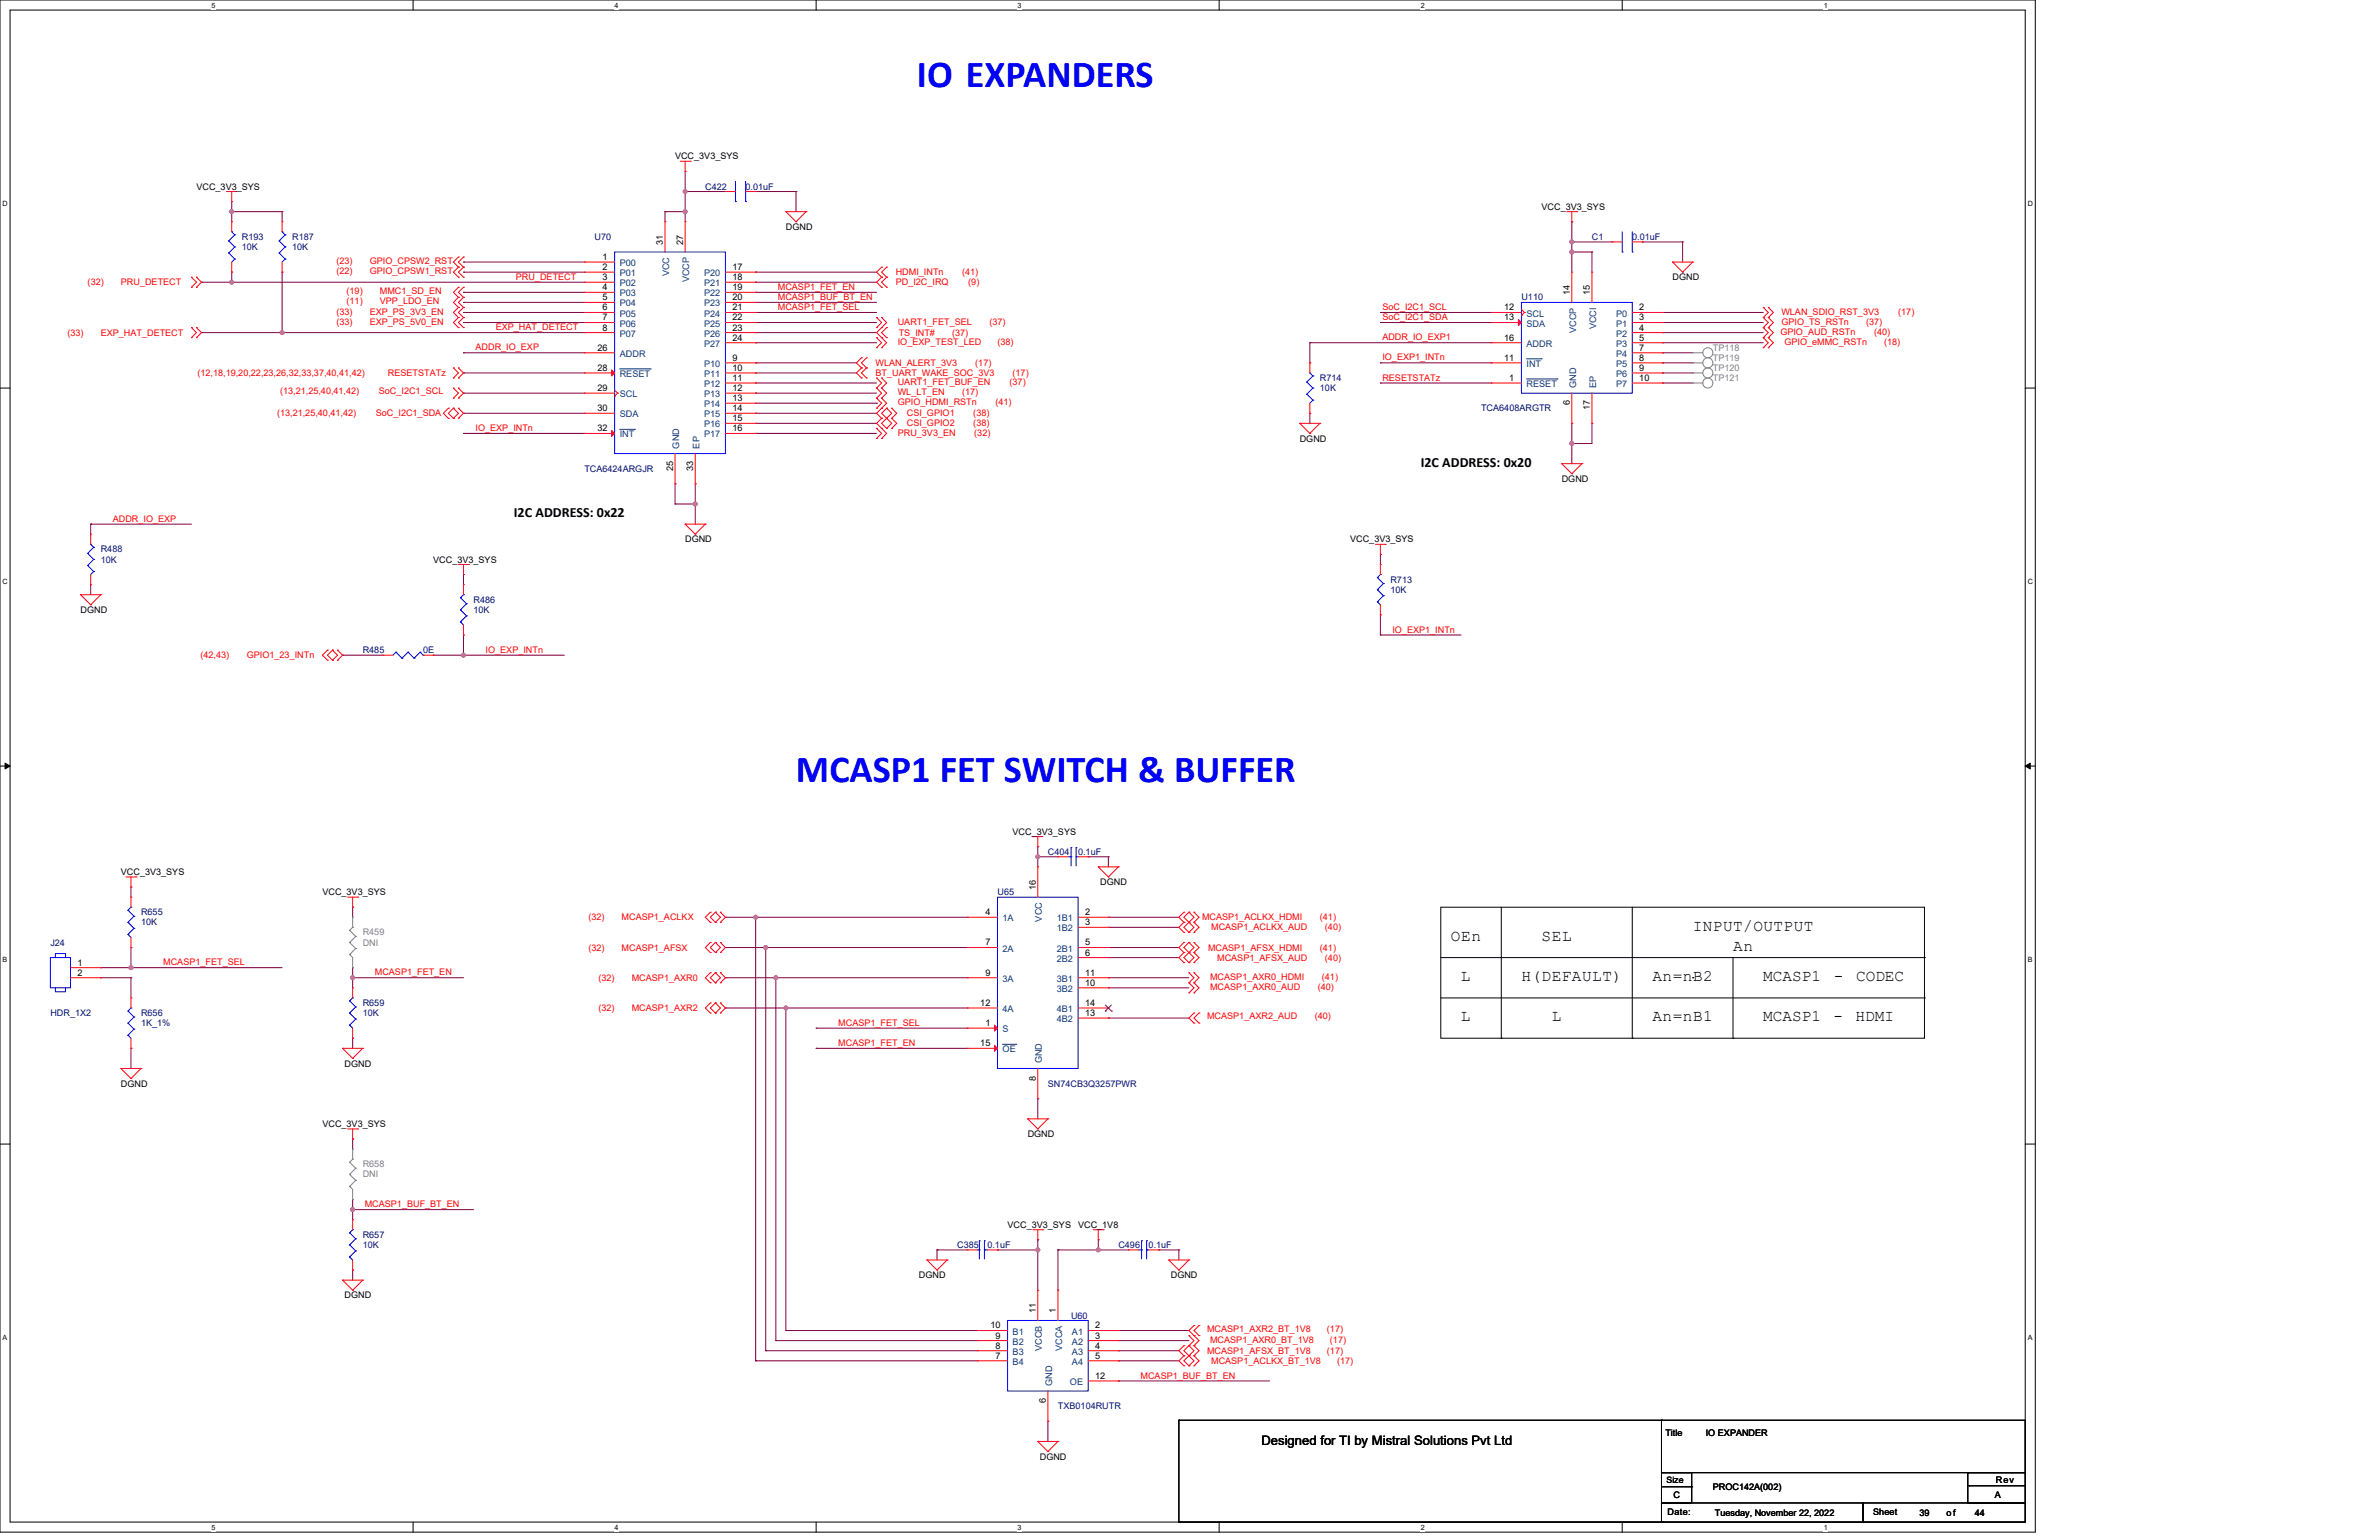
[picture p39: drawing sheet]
<svg xmlns="http://www.w3.org/2000/svg" width="432mm" height="279mm" viewBox="0 0 432 279" stroke-linecap="round" stroke-linejoin="round" font-family="sans-serif">
<defs><g id="words">
<g font-size="6.9" fill="#00f">
<text x="166.4" y="15.8">IO EXPANDERS</text>
<text x="144.5" y="141.9">MCASP1 FET SWITCH &amp; BUFFER</text>
</g>
<g font-size="2.9">
<text x="263.3" y="170.7">OEn</text>
<text x="279.8" y="170.7">SEL</text>
<text x="307.2" y="168.9">INPUT/OUTPUT</text>
<text x="314.6" y="172.5">An</text>
<text x="265.2" y="178">L</text>
<text x="276.1" y="178">H(DEFAULT)</text>
<text x="299.9" y="178">An=nB2</text>
<text x="320" y="178">MCASP1</text>
<text x="332.8" y="178">-</text>
<text x="336.9" y="178">CODEC</text>
<text x="265.2" y="185.3">L</text>
<text x="281.6" y="185.3">L</text>
<text x="299.9" y="185.3">An=nB1</text>
<text x="320" y="185.3">MCASP1</text>
<text x="332.8" y="185.3">-</text>
<text x="336.8" y="185.3">HDMI</text>
</g>
<g font-size="2.6">
<text x="257.9" y="84.7">I2C ADDRESS: 0x20</text>
<text x="93.3" y="93.9">I2C ADDRESS: 0x22</text>
</g>
<text font-size="2.4" x="229" y="262.2">Designed for TI by Mistral Solutions Pvt Ltd</text>
<g font-size="1.6">
<text x="122.5" y="28.9">VCC_3V3_SYS</text>
<text x="35.7" y="34.4">VCC_3V3_SYS</text>
<text x="142.6" y="41.7">DGND</text>
<text x="279.8" y="38.1">VCC_3V3_SYS</text>
<text x="109.4" y="47.2">1</text>
<text x="120.3" y="44.4" transform="rotate(-90 120.3 44.4)">31</text>
<text x="124" y="44.4" transform="rotate(-90 124 44.4)">27</text>
<text x="109.4" y="49">2</text>
<text x="109.4" y="50.8">3</text>
<text x="109.4" y="52.7">4</text>
<text x="132.9" y="49">17</text>
<text x="132.9" y="50.8">18</text>
<text x="132.9" y="52.7">19</text>
<text x="284.9" y="53.6" transform="rotate(-90 284.9 53.6)">14</text>
<text x="288.6" y="53.6" transform="rotate(-90 288.6 53.6)">15</text>
<text x="303.6" y="50.8">DGND</text>
<text x="109.4" y="54.5">5</text>
<text x="109.4" y="56.3">6</text>
<text x="109.4" y="58.1">7</text>
<text x="109.4" y="60">8</text>
<text x="132.9" y="54.5">20</text>
<text x="132.9" y="56.3">21</text>
<text x="132.9" y="58.1">22</text>
<text x="132.9" y="60">23</text>
<text x="273" y="56.3">12</text>
<text x="273" y="58.1">13</text>
<text x="297.5" y="56.3">2</text>
<text x="297.5" y="58.1">3</text>
<text x="297.5" y="60">4</text>
<text x="108.4" y="63.6">26</text>
<text x="132.9" y="61.8">24</text>
<text x="132.9" y="65.5">9</text>
<text x="273" y="65.5">11</text>
<text x="273" y="61.8">16</text>
<text x="297.5" y="61.8">5</text>
<text x="297.5" y="63.6">7</text>
<text x="297.5" y="65.5">8</text>
<text x="108.4" y="67.3">28</text>
<text x="108.4" y="71">29</text>
<text x="132.9" y="67.3">10</text>
<text x="132.9" y="69.1">11</text>
<text x="132.9" y="71">12</text>
<text x="273.9" y="69.1">1</text>
<text x="297.5" y="67.3">9</text>
<text x="297.5" y="69.1">10</text>
<text x="108.4" y="74.6">30</text>
<text x="132.9" y="72.8">13</text>
<text x="132.9" y="74.6">14</text>
<text x="132.9" y="76.4">15</text>
<text x="284.9" y="73.5" transform="rotate(-90 284.9 73.5)">6</text>
<text x="288.6" y="74.5" transform="rotate(-90 288.6 74.5)">17</text>
<text x="108.4" y="78.3">32</text>
<text x="132.9" y="78.3">16</text>
<text x="235.9" y="80.1">DGND</text>
<text x="122.2" y="85.4" transform="rotate(-90 122.2 85.4)">25</text>
<text x="125.8" y="85.4" transform="rotate(-90 125.8 85.4)">33</text>
<text x="283.5" y="87.4">DGND</text>
<text x="124.4" y="98.4">DGND</text>
<text x="245.1" y="98.4">VCC_3V3_SYS</text>
<text x="78.6" y="102.1">VCC_3V3_SYS</text>
<text x="14.6" y="111.2">DGND</text>
<text x="183.8" y="151.4">VCC_3V3_SYS</text>
<text x="21.9" y="158.7">VCC_3V3_SYS</text>
<text x="188" y="161.5" transform="rotate(-90 188 161.5)">16</text>
<text x="199.7" y="160.6">DGND</text>
<text x="58.5" y="162.4">VCC_3V3_SYS</text>
<text x="178.9" y="166">4</text>
<text x="197" y="166">2</text>
<text x="197" y="167.9">3</text>
<text x="178.9" y="171.5">7</text>
<text x="197" y="171.5">5</text>
<text x="197" y="173.4">6</text>
<text x="14.1" y="175.2">1</text>
<text x="14.1" y="177">2</text>
<text x="178.9" y="177">9</text>
<text x="197" y="177">11</text>
<text x="197" y="178.8">10</text>
<text x="177.9" y="182.5">12</text>
<text x="197" y="182.5">14</text>
<text x="197" y="184.3">13</text>
<text x="177.9" y="189.8">15</text>
<text x="178.9" y="186.2">1</text>
<text x="21.9" y="197.2">DGND</text>
<text x="62.5" y="193.5">DGND</text>
<text x="188" y="196.1" transform="rotate(-90 188 196.1)">8</text>
<text x="58.5" y="204.5">VCC_3V3_SYS</text>
<text x="186.5" y="206.3">DGND</text>
<text x="182.9" y="222.8">VCC_3V3_SYS</text>
<text x="195.7" y="222.8">VCC_1V8</text>
<text x="166.8" y="231.9">DGND</text>
<text x="212.5" y="231.9">DGND</text>
<text x="62.5" y="235.6">DGND</text>
<text x="188" y="238.3" transform="rotate(-90 188 238.3)">11</text>
<text x="191.7" y="238.3" transform="rotate(-90 191.7 238.3)">1</text>
<text x="179.8" y="241">10</text>
<text x="180.7" y="242.9">9</text>
<text x="180.7" y="244.7">8</text>
<text x="198.8" y="241">2</text>
<text x="198.8" y="242.9">3</text>
<text x="198.8" y="244.7">4</text>
<text x="180.7" y="246.5">7</text>
<text x="198.8" y="250.2">12</text>
<text x="198.8" y="246.5">5</text>
<text x="189.8" y="254.6" transform="rotate(-90 189.8 254.6)">6</text>
<text x="302.3" y="260.6">Title</text>
<text x="309.6" y="260.6">IO EXPANDER</text>
<text x="188.7" y="264.8">DGND</text>
<text x="302.5" y="269">Size</text>
<text x="362.3" y="269">Rev</text>
<text x="302.7" y="274.9">Date:</text>
<text x="303.8" y="271.8">C</text>
<text x="310.9" y="270.3">PROC142A(002)</text>
<text x="311.3" y="275.1">Tuesday, November 22, 2022</text>
<text x="340" y="274.9">Sheet</text>
<text x="348.4" y="275.1">39</text>
<text x="353.3" y="275.1">of</text>
<text x="358.4" y="275.1">44</text>
<text x="362.1" y="271.8">A</text>
</g>
<g font-size="1.6" fill="#000080">
<text x="128" y="34.4">C422</text>
<text x="135.3" y="34.4">0.01uF</text>
<text x="43.9" y="43.5">R193</text>
<text x="43.9" y="45.4">10K</text>
<text x="53" y="43.5">R187</text>
<text x="53" y="45.4">10K</text>
<text x="107.9" y="43.5">U70</text>
<text x="288.9" y="43.5">C1</text>
<text x="296.3" y="43.5">0.01uF</text>
<text x="276.1" y="54.5">U110</text>
<text x="239.6" y="69.1">R714</text>
<text x="239.6" y="71">10K</text>
<text x="268.8" y="74.6">TCA6408ARGTR</text>
<text x="106.1" y="85.6">TCA6424ARGJR</text>
<text x="18.3" y="100.2">R488</text>
<text x="18.3" y="102.1">10K</text>
<text x="252.4" y="105.7">R713</text>
<text x="252.4" y="107.5">10K</text>
<text x="86" y="109.4">R486</text>
<text x="86" y="111.2">10K</text>
<text x="65.8" y="118.5">R485</text>
<text x="76.8" y="118.5">0E</text>
<text x="190.2" y="155.1">C404</text>
<text x="195.7" y="155.1">0.1uF</text>
<text x="25.6" y="166.1">R655</text>
<text x="25.6" y="167.9">10K</text>
<text x="181.1" y="162.4">U65</text>
<text x="9.1" y="171.5">J24</text>
<text x="9.1" y="184.4">HDR_1X2</text>
<text x="25.6" y="184.4">R656</text>
<text x="65.8" y="182.5">R659</text>
<text x="65.8" y="184.4">10K</text>
<text x="25.6" y="186.2">1K_1%</text>
<text x="190.2" y="197.2">SN74CB3Q3257PWR</text>
<text x="65.8" y="224.6">R657</text>
<text x="65.8" y="226.4">10K</text>
<text x="173.7" y="226.4">C385</text>
<text x="179.2" y="226.4">0.1uF</text>
<text x="203" y="226.4">C496</text>
<text x="208.5" y="226.4">0.1uF</text>
<text x="194.4" y="239.2">U60</text>
<text x="192" y="255.7">TXB0104RUTR</text>
</g>
<g font-size="1.6" fill="#f00">
<text x="61.1" y="47.9">(23)</text>
<text x="67.1" y="47.9">GPIO_CPSW2_RST</text>
<text x="15.9" y="51.8">(32)</text>
<text x="21.9" y="51.8">PRU_DETECT</text>
<text x="61.1" y="49.8">(22)</text>
<text x="62.9" y="53.4">(19)</text>
<text x="67.1" y="49.8">GPIO_CPSW1_RST</text>
<text x="68.9" y="53.4">MMC1_SD_EN</text>
<text x="93.6" y="50.8">PRU_DETECT</text>
<text x="141.2" y="52.6">MCASP1_FET_EN</text>
<text x="162.6" y="49.9">HDMI_INTn</text>
<text x="162.6" y="51.8">PD_I2C_IRQ</text>
<text x="174.6" y="49.9">(41)</text>
<text x="175.7" y="51.8">(9)</text>
<text x="61.1" y="57.1">(33)</text>
<text x="61.1" y="58.9">(33)</text>
<text x="62.9" y="55.2">(11)</text>
<text x="67.1" y="57.1">EXP_PS_3V3_EN</text>
<text x="67.1" y="58.9">EXP_PS_5V0_EN</text>
<text x="68.9" y="55.2">VPP_LDO_EN</text>
<text x="90" y="59.9">EXP_HAT_DETECT</text>
<text x="141.2" y="54.4">MCASP1_BUF_BT_EN</text>
<text x="141.2" y="56.3">MCASP1_FET_SEL</text>
<text x="162.9" y="58.9">UART1_FET_SEL</text>
<text x="179.6" y="58.9">(37)</text>
<text x="250.9" y="56.3">SoC_I2C1_SCL</text>
<text x="250.9" y="58.1">SoC_I2C1_SDA</text>
<text x="323.3" y="57.1">WLAN_SDIO_RST_3V3</text>
<text x="323.3" y="58.9">GPIO_TS_RSTn</text>
<text x="338.7" y="58.9">(37)</text>
<text x="344.5" y="57.1">(17)</text>
<text x="12.2" y="60.9">(33)</text>
<text x="18.3" y="60.9">EXP_HAT_DETECT</text>
<text x="86.3" y="63.6">ADDR_IO_EXP</text>
<text x="162.9" y="62.6">IO_EXP_TEST_LED</text>
<text x="163.1" y="60.9">TS_INT#</text>
<text x="172.8" y="60.9">(37)</text>
<text x="181.1" y="62.6">(38)</text>
<text x="250.9" y="61.7">ADDR_IO_EXP1</text>
<text x="250.9" y="65.4">IO_EXP1_INTn</text>
<text x="323.1" y="60.7">GPIO_AUD_RSTn</text>
<text x="323.9" y="62.6">GPIO_eMMC_RSTn</text>
<text x="340.2" y="60.7">(40)</text>
<text x="342" y="62.6">(18)</text>
<text x="35.8" y="68.2">(12,18,19,20,22,23,26,32,33,37,40,41,42)</text>
<text x="50.8" y="71.5">(13,21,25,40,41,42)</text>
<text x="68.8" y="71.5">SoC_I2C1_SCL</text>
<text x="70.4" y="68.2">RESETSTATz</text>
<text x="158.9" y="68.2">BT_UART_WAKE_SOC_3V3</text>
<text x="158.9" y="66.4">WLAN_ALERT_3V3</text>
<text x="162.9" y="69.9">UART1_FET_BUF_EN</text>
<text x="162.9" y="71.7">WL_LT_EN</text>
<text x="174.6" y="71.7">(17)</text>
<text x="177" y="66.4">(17)</text>
<text x="183.2" y="69.9">(37)</text>
<text x="183.8" y="68.2">(17)</text>
<text x="250.9" y="69.1">RESETSTATz</text>
<text x="50.3" y="75.5">(13,21,25,40,41,42)</text>
<text x="68.2" y="75.5">SoC_I2C1_SDA</text>
<text x="162.9" y="73.5">GPIO_HDMI_RSTn</text>
<text x="164.6" y="75.5">CSI_GPIO1</text>
<text x="164.6" y="77.4">CSI_GPIO2</text>
<text x="176.7" y="75.5">(38)</text>
<text x="176.7" y="77.4">(38)</text>
<text x="180.7" y="73.5">(41)</text>
<text x="86.3" y="78.2">IO_EXP_INTn</text>
<text x="162.9" y="79">PRU_3V3_EN</text>
<text x="176.8" y="79">(32)</text>
<text x="20.5" y="94.7">ADDR_IO_EXP</text>
<text x="36.4" y="119.4">(42,43)</text>
<text x="44.8" y="119.4">GPIO1_23_INTn</text>
<text x="88.1" y="118.4">IO_EXP_INTn</text>
<text x="252.7" y="114.8">IO_EXP1_INTn</text>
<text x="106.8" y="167">(32)</text>
<text x="112.8" y="167">MCASP1_ACLKX</text>
<text x="218.2" y="167">MCASP1_ACLKX_HDMI</text>
<text x="239.6" y="167">(41)</text>
<text x="106.8" y="172.5">(32)</text>
<text x="112.8" y="172.5">MCASP1_AFSX</text>
<text x="219.3" y="172.5">MCASP1_AFSX_HDMI</text>
<text x="219.8" y="168.8">MCASP1_ACLKX_AUD</text>
<text x="239.6" y="172.5">(41)</text>
<text x="240.5" y="168.8">(40)</text>
<text x="29.6" y="175.1">MCASP1_FET_SEL</text>
<text x="68" y="177">MCASP1_FET_EN</text>
<text x="108.6" y="178">(32)</text>
<text x="114.7" y="178">MCASP1_AXR0</text>
<text x="219.6" y="179.6">MCASP1_AXR0_AUD</text>
<text x="219.6" y="177.8">MCASP1_AXR0_HDMI</text>
<text x="220.9" y="174.3">MCASP1_AFSX_AUD</text>
<text x="239.2" y="179.6">(40)</text>
<text x="239.9" y="177.8">(41)</text>
<text x="240.5" y="174.3">(40)</text>
<text x="108.6" y="183.4">(32)</text>
<text x="114.7" y="183.4">MCASP1_AXR2</text>
<text x="219.1" y="184.9">MCASP1_AXR2_AUD</text>
<text x="238.7" y="184.9">(40)</text>
<text x="152.2" y="189.8">MCASP1_FET_EN</text>
<text x="152.2" y="186.1">MCASP1_FET_SEL</text>
<text x="66.2" y="219">MCASP1_BUF_BT_EN</text>
<text x="219.1" y="241.6">MCASP1_AXR2_BT_1V8</text>
<text x="219.1" y="245.6">MCASP1_AFSX_BT_1V8</text>
<text x="219.6" y="243.6">MCASP1_AXR0_BT_1V8</text>
<text x="240.8" y="241.6">(17)</text>
<text x="240.8" y="245.6">(17)</text>
<text x="241.4" y="243.6">(17)</text>
<text x="207" y="250.1">MCASP1_BUF_BT_EN</text>
<text x="219.8" y="247.4">MCASP1_ACLKX_BT_1V8</text>
<text x="242.7" y="247.4">(17)</text>
</g>
<g font-size="1.6" fill="#004080">
<text x="112.5" y="48.3">P00</text>
<text x="112.5" y="50.1">P01</text>
<text x="112.5" y="51.9">P02</text>
<text x="112.5" y="53.8">P03</text>
<text x="121.5" y="50.1" transform="rotate(-90 121.5 50.1)">VCC</text>
<text x="125.1" y="51.3" transform="rotate(-90 125.1 51.3)">VCCP</text>
<text x="127.8" y="50.1">P20</text>
<text x="127.8" y="51.9">P21</text>
<text x="127.8" y="53.8">P22</text>
<text x="112.5" y="55.6">P04</text>
<text x="112.5" y="57.4">P05</text>
<text x="112.5" y="59.3">P06</text>
<text x="127.8" y="55.6">P23</text>
<text x="127.8" y="57.4">P24</text>
<text x="127.8" y="59.3">P25</text>
<text x="277.1" y="57.4">SCL</text>
<text x="277.1" y="59.3">SDA</text>
<text x="289.7" y="59.7" transform="rotate(-90 289.7 59.7)">VCCI</text>
<text x="293.3" y="57.4">P0</text>
<text x="293.3" y="59.3">P1</text>
<text x="112.5" y="61.1">P07</text>
<text x="112.5" y="64.7">ADDR</text>
<text x="127.8" y="61.1">P26</text>
<text x="127.8" y="62.9">P27</text>
<text x="277.1" y="62.9">ADDR</text>
<text x="286.1" y="60.4" transform="rotate(-90 286.1 60.4)">VCCP</text>
<text x="293.3" y="61.1">P2</text>
<text x="293.3" y="62.9">P3</text>
<text x="293.3" y="64.7">P4</text>
<text x="112.5" y="68.4">RESET</text>
<text x="127.8" y="66.6">P10</text>
<text x="127.8" y="68.4">P11</text>
<text x="127.8" y="70.2">P12</text>
<text x="277.1" y="70.2">RESET</text>
<text x="277.1" y="66.6">INT</text>
<text x="286.1" y="70.4" transform="rotate(-90 286.1 70.4)">GND</text>
<text x="289.7" y="70.4" transform="rotate(-90 289.7 70.4)">EP</text>
<text x="293.3" y="66.6">P5</text>
<text x="293.3" y="68.4">P6</text>
<text x="293.3" y="70.2">P7</text>
<text x="112.5" y="72.1">SCL</text>
<text x="112.5" y="75.7">SDA</text>
<text x="127.8" y="72.1">P13</text>
<text x="127.8" y="73.9">P14</text>
<text x="127.8" y="75.7">P15</text>
<text x="127.8" y="77.5">P16</text>
<text x="112.5" y="79.4">INT</text>
<text x="123.3" y="81.4" transform="rotate(-90 123.3 81.4)">GND</text>
<text x="127" y="81.4" transform="rotate(-90 127 81.4)">EP</text>
<text x="127.8" y="79.4">P17</text>
<text x="182" y="167.2">1A</text>
<text x="189.1" y="167.2" transform="rotate(-90 189.1 167.2)">VCC</text>
<text x="191.8" y="167.2">1B1</text>
<text x="182" y="172.6">2A</text>
<text x="191.8" y="169">1B2</text>
<text x="191.8" y="172.6">2B1</text>
<text x="182" y="178.1">3A</text>
<text x="191.8" y="174.5">2B2</text>
<text x="191.8" y="178.1">3B1</text>
<text x="191.8" y="180">3B2</text>
<text x="182" y="183.6">4A</text>
<text x="191.8" y="183.6">4B1</text>
<text x="191.8" y="185.4">4B2</text>
<text x="182" y="187.3">S</text>
<text x="182" y="190.9">OE</text>
<text x="189.1" y="192.9" transform="rotate(-90 189.1 192.9)">GND</text>
<text x="183.8" y="242.1">B1</text>
<text x="183.8" y="244">B2</text>
<text x="183.8" y="245.8">B3</text>
<text x="189.1" y="245.1" transform="rotate(-90 189.1 245.1)">VCCB</text>
<text x="192.8" y="245.1" transform="rotate(-90 192.8 245.1)">VCCA</text>
<text x="194.6" y="242.1">A1</text>
<text x="194.6" y="244">A2</text>
<text x="194.6" y="245.8">A3</text>
<text x="183.8" y="247.6">B4</text>
<text x="191" y="251.5" transform="rotate(-90 191 251.5)">GND</text>
<text x="194.2" y="251.3">OE</text>
<text x="194.6" y="247.6">A4</text>
</g>
<g font-size="1.6" fill="#808080">
<text x="310.9" y="63.7">TP118</text>
<text x="310.9" y="65.5">TP119</text>
<text x="310.9" y="67.3">TP120</text>
<text x="310.9" y="69.1">TP121</text>
<text x="65.8" y="169.7">R459</text>
<text x="65.8" y="171.5">DNI</text>
<text x="65.8" y="211.8">R658</text>
<text x="65.8" y="213.6">DNI</text>
</g>
<g font-size="1.3">
<text x="38.4" y="1.4">5</text>
<text x="111.6" y="1.4">4</text>
<text x="184.7" y="1.4">3</text>
<text x="257.9" y="1.4">2</text>
<text x="331" y="1.4">1</text>
<text x=".5" y="37.3">D</text>
<text x="368" y="37.3">D</text>
<text x=".5" y="105.9">C</text>
<text x="368" y="105.9">C</text>
<text x=".5" y="174.4">B</text>
<text x="368" y="174.4">B</text>
<text x=".5" y="243">A</text>
<text x="368" y="243">A</text>
<text x="38.4" y="277.5">5</text>
<text x="111.6" y="277.5">4</text>
<text x="184.7" y="277.5">3</text>
<text x="257.9" y="277.5">2</text>
<text x="331" y="277.5">1</text>
</g>
</g></defs>
<path d="M0 0h369.4v278h-369.4zM1.8 1.8h365.8v274.3h-365.8z" fill="none" stroke="#000" stroke-width=".18"/>
<g fill="#fff">
<path d="M38.4 .2h.7v1.4h-.7z"/>
<path d="M38.4 276.3h.7v1.5h-.7z"/>
</g>
<path d="M75 0v1.8M75 276.1v1.9" fill="none" stroke="#000" stroke-width=".18"/>
<g fill="#fff">
<path d="M111.6 .2h.7v1.4h-.7z"/>
<path d="M111.6 276.3h.7v1.5h-.7z"/>
</g>
<path d="M148.1 0v1.8M148.1 276.1v1.9" fill="none" stroke="#000" stroke-width=".18"/>
<g fill="#fff">
<path d="M184.7 .2h.7v1.4h-.7z"/>
<path d="M184.7 276.3h.7v1.5h-.7z"/>
</g>
<path d="M221.3 0v1.8M221.3 276.1v1.9" fill="none" stroke="#000" stroke-width=".18"/>
<g fill="#fff">
<path d="M257.9 .2h.7v1.4h-.7z"/>
<path d="M257.9 276.3h.7v1.5h-.7z"/>
</g>
<path d="M294.4 0v1.8M294.4 276.1v1.9" fill="none" stroke="#000" stroke-width=".18"/>
<g fill="#fff">
<path d="M331 .2h.7v1.4h-.7z"/>
<path d="M331 276.3h.7v1.5h-.7z"/>
<path d="M.5 36.1h.9v1.5h-.9z"/>
<path d="M368 36.1h1v1.5h-1z"/>
<path d="M.5 104.7h.9v1.5h-.9z"/>
<path d="M368 104.7h1v1.5h-1z"/>
</g>
<path d="M0 70.4h1.8M367.6 70.4h1.8" fill="none" stroke="#000" stroke-width=".18"/>
<g fill="#fff">
<path d="M.5 173.3h.8v1.4h-.8z"/>
<path d="M368 173.3h.9v1.4h-.9z"/>
</g>
<path d="M0 139h1.8M.9 138.5l.9 .5-.9 .5zM367.6 139l.9-.5v1zM367.6 139h1.8" fill="none" stroke="#000" stroke-width=".18"/>
<path d="M.9 138.5l.9 .5-.9 .5zM367.6 139l.9-.5v1z" fill="#000"/>
<g fill="#fff">
<path d="M.5 241.9h.8v1.4h-.8z"/>
<path d="M368 241.9h.9v1.4h-.9z"/>
</g>
<g fill="none" stroke="#000" stroke-width=".18">
<path d="M261.5 164.6h87.8v23.8h-87.8zM261.5 173.7h87.8M272.5 164.6v23.8M296.3 164.6v23.8M307.2 177.4h.1M314.6 173.7v14.7M349.3 173.7h.1M261.5 181.1h87.8M272.5 188.4h.1M296.3 188.4h.1M314.6 188.4h.1M349.3 181.1h.1"/>
<path d="M0 207.6h1.8M367.6 207.6h1.8"/>
</g>
<path d="M124.4 34.7h.1M124.4 34.7v3.7" fill="none" stroke="#800040" stroke-width=".18"/>
<circle cx="124.4" cy="38.4" r=".36" fill="#f0f"/>
<circle cx="124.4" cy="38.4" r=".36" fill="none" stroke="#f0f" stroke-width=".18"/>
<circle cx="124.4" cy="34.7" r=".36" fill="#f0f"/>
<circle cx="124.4" cy="34.7" r=".36" fill="none" stroke="#f0f" stroke-width=".18"/>
<g fill="none" stroke="#800040" stroke-width=".18">
<path d="M120.7 38.4h.1M120.7 38.4v1.8M120.7 38.4h3.7M124.4 31.1h.1M124.4 34.7h.1M124.4 38.4h.1M124.4 31.1v3.6M124.4 38.4v1.8M124.4 34.7h7.3M137.2 34.7h.1M137.2 34.7h7.3M144.5 34.7h.1"/>
<path d="M144.5 34.7v3.7M84.1 58.5h.1M84.1 56.7h.1M84.1 58.5h22M84.1 56.7h22M84.1 71.3h.1M84.1 75h.1M84.1 71.3h22M84.1 75h22M122.5 87.8h.1M122.5 91.4h.1M122.5 87.8v3.6"/>
<path d="M122.5 91.4h3.7M126.2 91.4h.1M126.2 87.8h.1M126.2 87.8v7.3M84.1 115.2h.1M84.1 104.2h.1M84.1 104.2v1.9M84.1 115.2v3.7"/>
</g>
<circle cx="126.2" cy="91.4" r=".36" fill="#f0f"/>
<circle cx="126.2" cy="91.4" r=".36" fill="none" stroke="#f0f" stroke-width=".18"/>
<path d="M84.1 67.7h.1M84.1 64h.1M84.1 78.6h.1M84.1 67.7h22M84.1 64h22M84.1 78.6h22M84.1 118.9h.1M84.1 118.9h18.3" fill="none" stroke="#800040" stroke-width=".18"/>
<circle cx="84.1" cy="118.9" r=".36" fill="#f0f"/>
<circle cx="84.1" cy="118.9" r=".36" fill="none" stroke="#f0f" stroke-width=".18"/>
<g fill="none" stroke="#800040" stroke-width=".18">
<path d="M84.1 53h.1M84.1 54.9h.1M84.1 53h22M84.1 54.9h22M137.2 49.4h.1M137.2 49.4h21.9M137.2 75h.1M137.2 76.8h.1M137.2 69.5h.1M137.2 71.3h.1M137.2 78.6h.1M137.2 75h21.9"/>
<path d="M137.2 76.8h21.9M137.2 69.5h21.9M137.2 71.3h21.9M137.2 78.6h21.9M188.4 153.6h.1M188.4 155.4h.1M188.4 153.6v3.7M201.2 155.4h.1M201.2 155.4v1.9M131.7 166.4h.1M131.7 171.9h.1M131.7 166.4h5.5"/>
<path d="M131.7 171.9h7.3M188.4 199.3h.1M188.4 199.3v3.7"/>
</g>
<circle cx="188.4" cy="155.4" r=".36" fill="#f0f"/>
<circle cx="188.4" cy="155.4" r=".36" fill="none" stroke="#f0f" stroke-width=".18"/>
<g fill="none" stroke="#800040" stroke-width=".18">
<path d="M188.4 155.4h.1M188.4 155.4h3.6M197.5 155.4h.1M197.5 155.4h3.7M131.7 177.4h.1M131.7 177.4h9.1M131.7 182.9h.1M131.7 182.9h10.9M170.1 226.8h.1M170.1 226.8v1.8M181.1 226.8h.1M181.1 226.8h7.3"/>
<path d="M188.4 224.9h.1M188.4 226.8h.1M188.4 224.9v9.2"/>
</g>
<circle cx="188.4" cy="226.8" r=".36" fill="#f0f"/>
<circle cx="188.4" cy="226.8" r=".36" fill="none" stroke="#f0f" stroke-width=".18"/>
<g fill="none" stroke="#800040" stroke-width=".18">
<path d="M42.1 51.2h.1M42.1 51.2h64M84.1 49.4h.1M84.1 49.4h22M137.2 60.3h.1M137.2 60.3h21.9M62.2 118.9h.1M62.2 118.9h7.3M78.6 118.9h.1M78.6 118.9h5.5M137.2 246.9h.1M137.2 246.9h40.2"/>
<path d="M139 245.1h.1M139 245.1h38.4M140.8 243.2h.1M140.8 243.2h36.6M142.6 241.4h.1M142.6 241.4h34.8"/>
</g>
<circle cx="42.1" cy="51.2" r=".36" fill="#f0f"/>
<circle cx="42.1" cy="51.2" r=".36" fill="none" stroke="#f0f" stroke-width=".18"/>
<path d="M42.1 36.6h.1M42.1 36.6v1.8M36.6 51.2h.1M42.1 49.4h.1M42.1 49.4v1.8h-5.5M51.2 60.3h.1M51.2 60.3h54.9" fill="none" stroke="#800040" stroke-width=".18"/>
<circle cx="51.2" cy="60.3" r=".36" fill="#f0f"/>
<circle cx="51.2" cy="60.3" r=".36" fill="none" stroke="#f0f" stroke-width=".18"/>
<path d="M42.1 38.4h.1M42.1 38.4h9.1M51.2 38.4h.1M51.2 38.4v1.8M51.2 49.4h.1M51.2 49.4v10.9h-14.6M36.6 60.3h.1" fill="none" stroke="#800040" stroke-width=".18"/>
<circle cx="42.1" cy="38.4" r=".36" fill="#f0f"/>
<circle cx="42.1" cy="38.4" r=".36" fill="none" stroke="#f0f" stroke-width=".18"/>
<g fill="none" stroke="#800040" stroke-width=".18">
<path d="M42.1 38.4h.1M42.1 38.4v1.8M137.2 62.2h.1M137.2 62.2h21.9M192 226.8h.1M192 226.8h12.8M192 226.8v7.3M199.3 224.9h.1M199.3 226.8h.1M199.3 224.9v1.9M210.3 226.8h.1M210.3 226.8h3.7"/>
<path d="M214 226.8h.1M214 226.8v1.8"/>
</g>
<circle cx="199.3" cy="226.8" r=".36" fill="#f0f"/>
<circle cx="199.3" cy="226.8" r=".36" fill="none" stroke="#f0f" stroke-width=".18"/>
<g fill="none" stroke="#800040" stroke-width=".18">
<path d="M137.2 53h.1M137.2 54.9h.1M137.2 53h21.9M137.2 54.9h21.9M18.3 175.6h.1M18.3 177.4h.1M18.3 177.4h5.5M23.8 160.9h.1M23.8 177.4h.1M23.8 171.9h.1M23.8 160.9v1.9M23.8 171.9v3.7h-5.5"/>
<path d="M23.8 177.4v3.7M23.8 190.2h.1M23.8 190.2v3.7M148.1 190.2h.1M148.1 186.5h.1M148.1 190.2h27.5M148.1 186.5h27.5M64 219.5h.1M64 219.5v1.8M64 219.5h22M64 230.4h.1M64 230.4v1.9"/>
<path d="M170.1 226.8h.1M170.1 226.8h5.5M190.2 257.9h.1M190.2 257.9v3.6"/>
</g>
<circle cx="64" cy="219.5" r=".36" fill="#f0f"/>
<circle cx="64" cy="219.5" r=".36" fill="none" stroke="#f0f" stroke-width=".18"/>
<path d="M64 175.6h.1M64 164.6h.1M64 177.4h.1M64 164.6v1.8M64 175.6v1.8M64 177.4h20.1M64 188.4h.1M64 188.4v1.8M64 206.7h.1M64 217.6h.1M64 206.7v1.8M64 217.6v1.9" fill="none" stroke="#800040" stroke-width=".18"/>
<circle cx="64" cy="177.4" r=".36" fill="#f0f"/>
<circle cx="64" cy="177.4" r=".36" fill="none" stroke="#f0f" stroke-width=".18"/>
<g fill="none" stroke="#800040" stroke-width=".18">
<path d="M84.1 47.5h.1M84.1 47.5h22M137.2 56.7h.1M137.2 56.7h21.9M23.8 175.6h.1M23.8 175.6h27.4M64 177.4h.1M64 177.4v1.8M201.2 168.2h.1M201.2 173.7h.1M201.2 179.2h.1M201.2 166.4h.1"/>
<path d="M201.2 171.9h.1M201.2 177.4h.1M201.2 168.2h12.8M201.2 173.7h12.8M201.2 179.2h14.6M201.2 166.4h12.8M201.2 171.9h12.8M201.2 177.4h14.6M201.2 184.7h.1M201.2 184.7h14.6"/>
</g>
<circle cx="23.8" cy="175.6" r=".36" fill="#f0f"/>
<circle cx="23.8" cy="175.6" r=".36" fill="none" stroke="#f0f" stroke-width=".18"/>
<g fill="none" stroke="#800040" stroke-width=".18">
<path d="M137.2 58.5h.1M137.2 58.5h21.9M137.2 73.2h21.9M159.1 73.2h.1M137.2 166.4h.1M137.2 166.4v80.5M203 250.5h.1M203 241.4h.1M203 246.9h.1M203 245.1h.1M203 243.2h.1M203 250.5h27.4"/>
<path d="M203 241.4h12.8M203 246.9h11M203 245.1h11M203 243.2h12.8"/>
</g>
<circle cx="137.2" cy="166.4" r=".36" fill="#f0f"/>
<circle cx="137.2" cy="166.4" r=".36" fill="none" stroke="#f0f" stroke-width=".18"/>
<path d="M137.2 166.4h.1M137.2 166.4h38.4M139 171.9h.1M139 171.9v73.2" fill="none" stroke="#800040" stroke-width=".18"/>
<circle cx="139" cy="171.9" r=".36" fill="#f0f"/>
<circle cx="139" cy="171.9" r=".36" fill="none" stroke="#f0f" stroke-width=".18"/>
<path d="M139 171.9h.1M139 171.9h36.6M140.8 177.4h.1M140.8 177.4v65.8" fill="none" stroke="#800040" stroke-width=".18"/>
<circle cx="140.8" cy="177.4" r=".36" fill="#f0f"/>
<circle cx="140.8" cy="177.4" r=".36" fill="none" stroke="#f0f" stroke-width=".18"/>
<path d="M140.8 177.4h.1M140.8 177.4h34.8M142.6 182.9h.1M142.6 182.9v58.5" fill="none" stroke="#800040" stroke-width=".18"/>
<circle cx="142.6" cy="182.9" r=".36" fill="#f0f"/>
<circle cx="142.6" cy="182.9" r=".36" fill="none" stroke="#f0f" stroke-width=".18"/>
<path d="M137.2 51.2h.1M137.2 51.2h21.9M250.5 56.7h.1M250.5 56.7h20.2M285.3 45.7h.1M285.3 45.7h3.6M142.6 182.9h.1M142.6 182.9h33" fill="none" stroke="#800040" stroke-width=".18"/>
<circle cx="285.3" cy="45.7" r=".36" fill="#f0f"/>
<circle cx="285.3" cy="45.7" r=".36" fill="none" stroke="#f0f" stroke-width=".18"/>
<g fill="none" stroke="#800040" stroke-width=".18">
<path d="M285.3 45.7h.1M285.3 45.7v3.7M288.9 45.7h.1M288.9 45.7v3.7M237.7 65.8h.1M237.7 62.2v3.6M285.3 80.5h.1M285.3 80.5v3.6M285.3 80.5h3.6M250.5 111.6h.1M250.5 100.6h.1M250.5 115.2h.1"/>
<path d="M250.5 100.6v1.8M250.5 111.6v3.6M250.5 115.2h14.7"/>
</g>
<circle cx="285.3" cy="80.5" r=".36" fill="#f0f"/>
<circle cx="285.3" cy="80.5" r=".36" fill="none" stroke="#f0f" stroke-width=".18"/>
<path d="M285.3 43.9h.1M285.3 40.2h.1M285.3 40.2v5.5M237.7 62.2h.1M237.7 62.2h33M288.9 76.8h.1M288.9 76.8v3.7" fill="none" stroke="#800040" stroke-width=".18"/>
<circle cx="285.3" cy="43.9" r=".36" fill="#f0f"/>
<circle cx="285.3" cy="43.9" r=".36" fill="none" stroke="#f0f" stroke-width=".18"/>
<g fill="none" stroke="#800040" stroke-width=".18">
<path d="M250.5 58.5h.1M250.5 58.5h20.2M285.3 43.9h.1M285.3 43.9h7.3M298.1 43.9h.1M298.1 43.9h7.3M301.8 56.7h.1M301.8 58.5h.1M301.8 56.7h18.2M301.8 58.5h18.2M305.4 43.9h.1M305.4 43.9v3.6"/>
<path d="M137.2 67.7h.1M137.2 65.8h.1M137.2 65.8h18.2M137.2 67.7h18.2M237.7 75h.1M237.7 75v1.8M250.5 69.5h.1M250.5 65.8h.1M250.5 65.8h20.2M250.5 69.5h20.2M285.3 76.8h.1M285.3 76.8v3.7"/>
<path d="M301.8 64h.1M301.8 65.8h.1M301.8 67.7h.1M301.8 69.5h.1M301.8 60.3h.1M301.8 62.2h.1M301.8 64h5.4M301.8 65.8h5.4M301.8 67.7h5.4M301.8 69.5h5.4M301.8 60.3h18.2M301.8 62.2h18.2"/>
<path d="M16.5 95.1h.1M16.5 95.1h18.2M16.5 95.1v1.8M16.5 106.1h.1M16.5 106.1v1.8"/>
</g>
<g fill="none" stroke="#f00" stroke-width=".18">
<path d="M41.1 34.7h.1M41.1 34.7h1.9M42.1 36.6h.1M42.1 34.7v1.9M123.4 29.3h1.9M124.4 31.1h.1M124.4 29.3v1.8M125.3 29.3h.1M142.6 38.4h.1M142.6 38.4h3.7M142.6 38.4l1.9 1.8M146.3 38.4h.1"/>
<path d="M146.3 38.4l-1.8 1.8M284.4 38.4h1.8M285.3 38.4v1.8M286.2 38.4h.1M34.7 50.3h.1M34.7 52.1h.1M34.7 59.4h.1M34.7 50.3l1 .9-1 .9M34.7 59.4l1 .9-1 1M35.7 52.1h.1M35.7 50.3h.1M35.7 59.4h.1"/>
<path d="M35.7 50.3l.9 .9-.9 .9M35.7 59.4l.9 .9-.9 1M83.2 52.1h.1M83.2 53.9h.1M83.2 55.8h.1M83.2 57.6h.1M83.2 59.4h.1M83.2 48.5h.1M83.2 50.3h.1M83.2 46.6h.1M83.2 52.1l-.9 .9 .9 .9M83.2 53.9l-.9 1 .9 .9"/>
<path d="M83.2 55.8l-.9 .9 .9 .9M83.2 57.6l-.9 .9 .9 .9M83.2 48.5l-.9 .9 .9 .9M83.2 46.6l-.9 .9 .9 1M84.1 52.1h.1M84.1 53.9h.1M84.1 55.8h.1M84.1 57.6h.1M84.1 59.4h.1M84.1 48.5h.1M84.1 50.3h.1M84.1 46.6h.1"/>
<path d="M84.1 52.1l-.9 .9 .9 .9M84.1 53.9l-.9 1 .9 .9M84.1 55.8l-.9 .9 .9 .9M84.1 57.6l-.9 .9 .9 .9M84.1 48.5l-.9 .9 .9 .9M84.1 46.6l-.9 .9 .9 1M144.5 40.2h.1M159.1 57.6h.1M159.1 59.4h.1M159.1 57.6l.9 .9-.9 .9M160 50.3h.1M160 48.5h.1"/>
<path d="M160 59.4h.1M160 57.6h.1M160 52.1h.1M160 48.5l-.9 .9 .9 .9M160 59.4l-.9 .9 .9 1M160 57.6l.9 .9-.9 .9M160 50.3l-.9 .9 .9 .9M160.9 48.5h.1M160.9 50.3h.1M160.9 59.4h.1M160.9 52.1h.1M160.9 48.5l-.9 .9 .9 .9"/>
<path d="M160.9 59.4l-.9 .9 .9 1M160.9 50.3l-.9 .9 .9 .9M285.3 40.2h.1M303.6 47.5h.1M303.6 47.5h3.6M303.6 47.5l1.8 1.9M305.4 49.4h.1M307.2 47.5h.1M307.2 47.5l-1.8 1.9M320 55.8h.1M320 57.6h.1M320 59.4h.1"/>
<path d="M320 55.8l1 .9-1 .9M320 59.4l1 .9-1 1M320 57.6l1 .9-1 .9M321 55.8h.1M321 57.6h.1M321 59.4h.1M321 57.6l.9 .9-.9 .9M321 55.8l.9 .9-.9 .9M321 59.4l.9 .9-.9 1M34.7 61.3h.1M35.7 61.3h.1M81.4 74.1h.1"/>
<path d="M81.4 75.9h.1M81.4 74.1l-.9 .9 .9 .9M82.3 66.8h.1M82.3 68.6h.1M82.3 75.9h.1M82.3 74.1h.1M82.3 70.4h.1M82.3 72.2h.1M82.3 66.8l.9 .9-.9 .9M82.3 74.1l.9 .9-.9 .9M82.3 74.1l-.9 .9 .9 .9M82.3 70.4l.9 .9-.9 .9"/>
<path d="M83.2 68.6h.1M83.2 66.8h.1M83.2 74.1h.1M83.2 75.9h.1M83.2 72.2h.1M83.2 70.4h.1M83.2 66.8l.9 .9-.9 .9M83.2 74.1l.9 .9-.9 .9M83.2 70.4l.9 .9-.9 .9M156.4 68.6h.1M156.4 66.8h.1M156.4 64.9h.1"/>
<path d="M156.4 66.8l-1 .9 1 .9M156.4 64.9l-1 .9 1 1M157.3 66.8h.1M157.3 68.6h.1M157.3 64.9h.1M157.3 66.8l-.9 .9 .9 .9M157.3 64.9l-.9 .9 .9 1M159.1 68.6h.1M159.1 70.4h.1M159.1 72.2h.1M159.1 77.7h.1M159.1 79.6h.1"/>
<path d="M159.1 61.3h.1M159.1 63.1h.1M159.1 74.1h.1M159.1 72.2l.9 1-.9 .9M159.1 77.7l.9 .9-.9 1M159.1 68.6l.9 .9-.9 .9M159.1 70.4l.9 .9-.9 .9M159.1 61.3l.9 .9-.9 .9M160 74.1h.1M160 75.9h.1M160 77.7h.1M160 68.6h.1"/>
<path d="M160 70.4h.1M160 72.2h.1M160 79.6h.1M160 61.3h.1M160 63.1h.1M160 61.3l.9 .9-.9 .9M160 72.2l.9 1-1.8 1.8 .9 .9M160 75.9l-.9 .9 1.8 1.8-.9 1M160 68.6l.9 .9-.9 .9M160 70.4l.9 .9-.9 .9M160.9 75.9h.1M160.9 74.1h.1"/>
<path d="M160.9 77.7h.1M160.9 61.3h.1M160.9 74.1l-.9 .9 .9 .9M160.9 74.1l.9 .9-1.8 1.8 .9 .9M160.9 75.9l.9 .9-.9 .9M161.8 74.1h.1M161.8 75.9h.1M161.8 77.7h.1M161.8 74.1l1 .9-1 .9M161.8 75.9l1 .9-1 .9M235.9 76.8h.1M235.9 76.8h3.7"/>
<path d="M235.9 76.8l1.8 1.8M237.7 78.6h.1M239.6 76.8h.1M239.6 76.8l-1.9 1.8M320 61.3h.1M320 63.1h.1M320 61.3l1 .9-1 .9M321 61.3h.1M321 63.1h.1M321 61.3l.9 .9-.9 .9M124.4 95.1h.1M124.4 95.1h3.6"/>
<path d="M124.4 95.1l1.8 1.8M126.2 96.9h.1M128 95.1h.1M128 95.1l-1.8 1.8M249.6 98.8h1.9M250.5 98.8v1.8M251.5 98.8h.1M283.5 84.1h.1M283.5 84.1h3.6M283.5 84.1l1.8 1.9M285.3 86h.1M287.1 84.1h.1"/>
<path d="M287.1 84.1l-1.8 1.9M14.6 107.9h.1M14.6 107.9h3.7M14.6 107.9l1.9 1.8M16.5 109.7h.1M18.3 107.9h.1M18.3 107.9l-1.8 1.8M59.4 118h.1M59.4 119.8h.1M59.4 118l-.9 .9 .9 .9M60.3 119.8h.1M60.3 118h.1"/>
<path d="M60.3 118l1 .9-1 .9M60.3 118l-.9 .9 .9 .9M61.3 118h.1M61.3 119.8h.1M61.3 118l.9 .9-.9 .9M83.2 102.4h1.8M84.1 104.2h.1M84.1 102.4v1.8M85 102.4h.1M250.5 100.6h.1M22.9 159.1h1.8M23.8 159.1v1.8"/>
<path d="M24.7 159.1h.1M187.5 151.8h.1M187.5 151.8h1.8M188.4 153.6h.1M188.4 151.8v1.8M199.3 157.3h.1M199.3 157.3h3.7M199.3 157.3l1.9 1.8M201.2 159.1h.1M203 157.3h.1M203 157.3l-1.8 1.8M23.8 160.9h.1"/>
<path d="M63.1 162.8h1.8M64 164.6h.1M64 179.2h.1M64 162.8v1.8M64 179.2v1.9M64.9 162.8h.1M128.9 171h.1M128.9 172.8h.1M128.9 165.5h.1M128.9 167.3h.1M128.9 176.5h.1M128.9 178.3h.1"/>
<path d="M128.9 171l-.9 .9 .9 .9M128.9 165.5l-.9 .9 .9 .9M128.9 176.5l-.9 .9 .9 .9M129.8 172.8h.1M129.8 171h.1M129.8 167.3h.1M129.8 165.5h.1M129.8 178.3h.1M129.8 176.5h.1M129.8 171l1 .9-1 .9M129.8 171l-.9 .9 .9 .9M129.8 165.5l1 .9-1 .9"/>
<path d="M129.8 165.5l-.9 .9 .9 .9M129.8 176.5l1 .9-1 .9M129.8 176.5l-.9 .9 .9 .9M130.8 171h.1M130.8 172.8h.1M130.8 165.5h.1M130.8 167.3h.1M130.8 176.5h.1M130.8 178.3h.1M130.8 171l.9 .9-.9 .9M130.8 165.5l.9 .9-.9 .9M130.8 176.5l.9 .9-.9 .9"/>
<path d="M214.9 172.8h.1M214.9 174.6h.1M214.9 167.3h.1M214.9 169.2h.1M214.9 165.5h.1M214.9 171h.1M214.9 172.8l-.9 .9 .9 .9M214.9 167.3l-.9 .9 .9 1M214.9 171l-.9 .9 .9 .9M214.9 165.5l-.9 .9 .9 .9M215.8 174.6h.1M215.8 172.8h.1"/>
<path d="M215.8 169.2h.1M215.8 167.3h.1M215.8 178.3h.1M215.8 165.5h.1M215.8 171h.1M215.8 176.5h.1M215.8 172.8l-.9 .9 .9 .9M215.8 171l-.9 .9 1.8 1.8-.9 .9M215.8 165.5l.9 .9-1.8 1.8 .9 1M215.8 167.3l.9 .9-.9 1M215.8 178.3l.9 .9-.9 .9M215.8 165.5l-.9 .9 .9 .9"/>
<path d="M215.8 171l.9 .9-.9 .9M215.8 176.5l.9 .9-.9 .9M216.7 172.8h.1M216.7 174.6h.1M216.7 167.3h.1M216.7 169.2h.1M216.7 178.3h.1M216.7 165.5h.1M216.7 171h.1M216.7 176.5h.1M216.7 176.5l.9 .9-.9 .9M216.7 172.8l.9 .9-.9 .9"/>
<path d="M216.7 171l.9 .9-.9 .9M216.7 167.3l.9 .9-.9 1M216.7 178.3l.9 .9-.9 .9M216.7 165.5l.9 .9-.9 .9M21.9 193.9h.1M21.9 193.9h3.7M21.9 193.9l1.9 1.8M23.8 195.7h.1M23.8 190.2h.1M23.8 181.1h.1M23.8 181.1v1.8M23.8 188.4v1.8"/>
<path d="M25.6 193.9h.1M25.6 193.9l-1.8 1.8M62.2 190.2h.1M62.2 190.2h3.6M62.2 190.2l1.8 1.8M64 192h.1M64 188.4h.1M64 186.5v1.9M65.8 190.2h.1M65.8 190.2l-1.8 1.8M128.9 182h.1M128.9 183.8h.1"/>
<path d="M128.9 182l-.9 .9 .9 .9M129.8 183.8h.1M129.8 182h.1M129.8 182l1 .9-1 .9M129.8 182l-.9 .9 .9 .9M130.8 182h.1M130.8 183.8h.1M130.8 182l.9 .9-.9 .9M215.8 180.1h.1M216.7 180.1h.1M216.7 185.6h.1M216.7 183.8h.1"/>
<path d="M216.7 183.8l-.9 .9 .9 .9M217.6 183.8h.1M217.6 185.6h.1M217.6 183.8l-.9 .9 .9 .9M63.1 204.8h1.8M64 206.7h.1M64 204.8v1.9M64.9 204.8h.1M186.5 203h.1M186.5 203h3.7M186.5 203l1.9 1.8M188.4 204.8h.1"/>
<path d="M190.2 203h.1M190.2 203l-1.8 1.8M62.2 232.3h.1M62.2 232.3h3.6M62.2 232.3l1.8 1.8M64 234.1h.1M65.8 232.3h.1M65.8 232.3l-1.8 1.8M168.2 228.6h.1M168.2 228.6h3.7M168.2 228.6l1.9 1.8M170.1 230.4h.1"/>
<path d="M171.9 228.6h.1M171.9 228.6l-1.8 1.8M187.5 223.1h1.8M188.4 224.9h.1M188.4 223.1v1.8M189.3 223.1h.1M198.4 223.1h1.9M199.3 224.9h.1M199.3 223.1v1.8M200.3 223.1h.1M212.1 228.6h.1M212.1 228.6h3.7"/>
<path d="M212.1 228.6l1.9 1.8M214 230.4h.1M215.8 228.6h.1M215.8 228.6l-1.8 1.8M214.9 246h.1M214.9 247.8h.1M214.9 244.1h.1M214.9 246l-.9 .9 .9 .9M214.9 244.1l-.9 1 .9 .9M215.8 247.8h.1M215.8 246h.1M215.8 244.1h.1"/>
<path d="M215.8 242.3h.1M215.8 246l-.9 .9 .9 .9M215.8 244.1l-.9 1 1.8 1.8-.9 .9M215.8 244.1l.9 1-.9 .9M215.8 242.3l.9 .9-.9 .9M216.7 242.3h.1M216.7 240.5h.1M216.7 246h.1M216.7 247.8h.1M216.7 244.1h.1M216.7 240.5l-.9 .9 .9 .9M216.7 242.3l.9 .9-.9 .9"/>
<path d="M216.7 246l.9 .9-.9 .9M216.7 244.1l.9 1-.9 .9M217.6 240.5h.1M217.6 242.3h.1M217.6 240.5l-.9 .9 .9 .9M188.4 261.5h.1M188.4 261.5h3.6M188.4 261.5l1.8 1.8M190.2 263.3h.1M192 261.5h.1M192 261.5l-1.8 1.8"/>
</g>
<g fill="none" stroke="#000" stroke-width=".18">
<path d="M214 257.7h.1M214 257.7h87.8M214 257.7v18.4M301.6 257.7h66v9.5h-66zM214 276.1h.1M214.2 276.1h.1M214.2 276.1h87.7M301.6 267.2h5.5v5.5h-5.5zM301.6 272.7h36.5v3.4h-36.5zM301.6 269.7h5.5M307.1 269.7h.1M338.1 272.7h29.5v3.4h-29.5z"/>
<path d="M357.2 267.2h10.4v5.5h-10.4zM357.3 269.6h.1M357.3 269.6h10.3"/>
</g>
<g fill="none" stroke="#00f" stroke-width=".18">
<path d="M181.1 162.8h14.6v31.1h-14.6zM23.2 187.8h.1M23.2 185.6h.1M23.2 183.4h.1M23.2 187.8l.6 .6M23.2 185.6l1.1 1.1M23.2 183.4l1.1 1.1M23.8 182.9h.1M23.8 182.9l-.6 .5M24.3 186.7h.1M24.3 184.5h.1M24.3 186.7l-1.1 1.1"/>
<path d="M24.3 184.5l-1.1 1.1M63.5 186h.1M63.5 183.8h.1M63.5 181.6h.1M63.5 186l.5 .5M63.5 183.8l1.1 1.1M63.5 181.6l1.1 1.1M64 181.1h.1M64 181.1l-.5 .5M64.6 184.9h.1M64.6 182.7h.1M64.6 184.9l-1.1 1.1"/>
<path d="M64.6 182.7l-1.1 1.1"/>
</g>
<path d="M180.5 186l.6 .5-.6 .6z" fill="#f00"/>
<g fill="none" stroke="#f00" stroke-width=".18">
<path d="M175.6 166.4h.1M175.6 171.9h.1M175.6 177.4h.1M175.6 166.4h5.5M175.6 171.9h5.5M175.6 177.4h5.5M175.6 186.5h.1M175.6 182.9h.1M175.6 186.5h5.5M175.6 182.9h5.5M180.5 186l.6 .5-.6 .6zM188.4 199.3h.1"/>
<path d="M188.4 193.9v5.4"/>
</g>
<path d="M180.5 189.6l.6 .6-.6 .5z" fill="#f00"/>
<g fill="none" stroke="#f00" stroke-width=".18">
<path d="M270.7 56.7h.1M270.7 56.7h5.4M276.1 57.2h.1M276.1 56.1l.6 .6M276.7 56.7h.1M276.7 56.7l-.6 .5M296.3 56.7h5.5M296.3 58.5h5.5M301.8 56.7h.1M301.8 58.5h.1M270.7 69.5h.1M270.7 65.8h.1"/>
<path d="M270.7 69.5h5.4M270.7 65.8h5.4M285.3 76.8h.1M285.3 71.3v5.5M296.3 69.5h5.5M296.3 60.3h5.5M296.3 62.2h5.5M296.3 64h5.5M296.3 65.8h5.5M296.3 67.7h5.5M301.8 60.3h.1M301.8 62.2h.1"/>
<path d="M301.8 64h.1M301.8 65.8h.1M301.8 67.7h.1M301.8 69.5h.1M188.4 157.3h.1M188.4 157.3v5.5M195.7 166.4h5.5M195.7 168.2h5.5M195.7 171.9h5.5M195.7 173.7h5.5M195.7 177.4h5.5M195.7 179.2h5.5"/>
<path d="M201.2 166.4h.1M201.2 168.2h.1M201.2 171.9h.1M201.2 173.7h.1M201.2 177.4h.1M201.2 179.2h.1M175.6 190.2h.1M175.6 190.2h5.5M180.5 189.6l.6 .6-.6 .5zM195.7 182.9h5.5M195.7 184.7h5.5M201.2 182.9h.1"/>
<path d="M201.2 184.7h.1"/>
</g>
<path d="M277.1 68.8h5.5M277.1 65.1h2.6M279.7 65.1h.1M282.6 68.8h.1M182 189.5h2.4M184.4 189.5h.1" fill="none" stroke="#004080" stroke-width=".18"/>
<path d="M200.6 183.4h.1M200.6 182.3l1.1 1.1M201.7 182.3l-1.1 1.1M201.7 183.4h.1" fill="none" stroke="#804000" stroke-width=".18"/>
<path d="M276.1 54.9h20.2v16.4h-20.2z" fill="none" stroke="#00f" stroke-width=".18"/>
<path d="M275.6 58l.5 .5-.5 .6z" fill="#f00"/>
<g fill="none" stroke="#f00" stroke-width=".18">
<path d="M131.7 34.7h.1M131.7 34.7h1.8M135.3 34.7h1.9M137.2 34.7h.1M42.1 49.4h.1M42.1 40.2h.1M42.1 40.2v1.9M42.1 47.5v1.9M51.2 49.4h.1M51.2 40.2h.1M51.2 40.2v1.9M51.2 47.5v1.9"/>
<path d="M106.1 47.5h.1M106.1 49.4h.1M106.1 51.2h.1M106.1 53h.1M106.1 54.9h.1M106.1 56.7h.1M106.1 58.5h.1M106.1 58.5h5.5M106.1 47.5h5.5M106.1 49.4h5.5M106.1 51.2h5.5M106.1 53h5.5"/>
<path d="M106.1 54.9h5.5M106.1 56.7h5.5M124.4 40.2h.1M124.4 40.2v5.5M131.7 58.5h5.5M131.7 49.4h5.5M131.7 51.2h5.5M131.7 53h5.5M131.7 54.9h5.5M131.7 56.7h5.5M137.2 49.4h.1M137.2 51.2h.1"/>
<path d="M137.2 53h.1M137.2 54.9h.1M137.2 56.7h.1M137.2 58.5h.1M270.7 58.5h.1M270.7 58.5h5.4M275.6 58l.5 .5-.5 .6zM285.3 49.4h.1M285.3 49.4v5.5M288.9 49.4h.1M288.9 49.4v5.5M292.6 43.9h.1"/>
<path d="M292.6 43.9h1.8M296.3 43.9h1.8M298.1 43.9h.1M106.1 60.3h.1M106.1 64h.1M106.1 60.3h5.5M106.1 64h5.5M131.7 62.2h5.5M131.7 60.3h5.5M137.2 60.3h.1M137.2 62.2h.1M237.7 75h.1"/>
<path d="M237.7 65.8h.1M237.7 65.8v1.9M237.7 73.2v1.8M270.7 62.2h.1M270.7 62.2h5.4M288.9 76.8h.1M288.9 71.3v5.5M16.5 96.9h.1M16.5 96.9v1.9M122.5 87.8h.1M122.5 82.3v5.5M16.5 106.1h.1"/>
<path d="M16.5 104.2v1.9M69.5 118.9h.1M69.5 118.9h1.8M76.8 118.9h1.8M78.6 118.9h.1M84.1 115.2h.1M84.1 106.1h.1M84.1 106.1v1.8M84.1 113.4v1.8M250.5 111.6h.1M250.5 102.4h.1M250.5 102.4v1.8"/>
<path d="M250.5 109.7v1.9M192 155.4h.1M192 155.4h1.9M195.7 155.4h1.8M197.5 155.4h.1M12.8 175.6h5.5M12.8 177.4h5.5M18.3 175.6h.1M18.3 177.4h.1M23.8 171.9h.1M23.8 162.8h.1M23.8 162.8v1.8"/>
<path d="M23.8 170.1v1.8M64 230.4h.1M64 221.3h.1M64 221.3v1.8M64 228.6v1.8M175.6 226.8h.1M175.6 226.8h1.8M179.2 226.8h1.9M181.1 226.8h.1M188.4 234.1h.1M188.4 234.1v5.5M192 234.1h.1"/>
<path d="M192 234.1v5.5M204.8 226.8h.1M204.8 226.8h1.9M208.5 226.8h1.8M210.3 226.8h.1M177.4 241.4h.1M177.4 243.2h.1M177.4 245.1h.1M177.4 246.9h.1M177.4 241.4h5.5M177.4 243.2h5.5M177.4 245.1h5.5"/>
<path d="M177.4 246.9h5.5M190.2 257.9h.1M190.2 252.4v5.5M197.5 241.4h5.5M197.5 250.5h5.5M197.5 243.2h5.5M197.5 245.1h5.5M197.5 246.9h5.5M203 250.5h.1M203 241.4h.1M203 243.2h.1M203 245.1h.1"/>
<path d="M203 246.9h.1"/>
</g>
<g fill="none" stroke="#00f" stroke-width=".18">
<path d="M133.5 36.6h.1M133.5 32.9v3.7M135.3 36.6h.1M135.3 32.9v3.7M41.5 45.9h.1M41.5 43.7h.1M41.5 45.9l1.1 1.1M41.5 43.7l1.1 1.1M42.1 42.1h.1M42.1 42.1l.5 .5M42.6 47h.1M42.6 44.8h.1"/>
<path d="M42.6 42.6h.1M42.6 47l-.5 .5M42.6 44.8l-1.1 1.1M42.6 42.6l-1.1 1.1M50.7 45.9h.1M50.7 43.7h.1M50.7 45.9l1.1 1.1M50.7 43.7l1.1 1.1M51.2 42.1h.1M51.2 42.1l.6 .5M51.8 47h.1M51.8 44.8h.1"/>
<path d="M51.8 42.6h.1M51.8 47l-.6 .5M51.8 44.8l-1.1 1.1M51.8 42.6l-1.1 1.1M111.6 45.7h20.1v36.6h-20.1zM294.4 45.7h.1M294.4 42.1v3.6M296.3 45.7h.1M296.3 42.1v3.6M237.2 71.5h.1M237.2 69.3h.1M237.2 71.5l1.1 1.1"/>
<path d="M237.2 69.3l1.1 1.1M237.7 67.7h.1M237.7 67.7l.6 .5M238.3 72.6h.1M238.3 70.4h.1M238.3 68.2h.1M238.3 72.6l-.6 .6M238.3 70.4l-1.1 1.1M238.3 68.2l-1.1 1.1M16.5 98.8h.1M16.5 98.8l.5 .5M17 99.3h.1"/>
<path d="M17 99.3l-1.1 1.1M15.9 102.6h.1M15.9 100.4h.1M15.9 102.6l1.1 1.1M15.9 100.4l1.1 1.1M17 103.7h.1M17 101.5h.1M17 103.7l-.5 .5M17 101.5l-1.1 1.1M71.9 118.3h.1M71.9 118.3l-.6 .6M71.9 118.3l1.1 1.1"/>
<path d="M73 119.4h.1M74.1 118.3h.1M74.1 118.3l-1.1 1.1M74.1 118.3l1.1 1.1M75.2 119.4h.1M76.3 118.3h.1M76.3 118.3l-1.1 1.1M76.3 118.3l.5 .6M76.8 118.9h.1M83.6 112.8h.1M83.6 110.6h.1M83.6 108.4h.1"/>
<path d="M83.6 112.8l.5 .6M83.6 110.6l1.1 1.1M83.6 108.4l1.1 1.1M84.1 107.9h.1M84.1 107.9l-.5 .5M84.7 111.7h.1M84.7 109.5h.1M84.7 111.7l-1.1 1.1M84.7 109.5l-1.1 1.1M250 109.2h.1M250 107h.1M250 104.8h.1"/>
<path d="M250 109.2l.5 .5M250 107l1.1 1.1M250 104.8l1.1 1.1M250.5 104.2h.1M250.5 104.2l-.5 .6M251.1 108.1h.1M251.1 105.9h.1M251.1 108.1l-1.1 1.1M251.1 105.9l-1.1 1.1M193.9 155.4h.5M194.4 153.8h.1M194.4 155.4h.1"/>
<path d="M194.4 153.8v3.3M195.3 155.4h.1M195.3 153.8h.1M195.3 155.4h.4M195.3 153.8v3.3M9.1 173.7h3.7v5.5h-3.7zM10.1 173.7v-.7h1.8v.7M10.1 179.2v.8h1.8v-.8M23.2 169.5h.1M23.2 167.3h.1M23.2 165.1h.1M23.2 169.5l.6 .6"/>
<path d="M23.2 167.3l1.1 1.1M23.2 165.1l1.1 1.1M23.8 164.6h.1M23.8 164.6l-.6 .5M24.3 168.4h.1M24.3 166.2h.1M24.3 168.4l-1.1 1.1M24.3 166.2l-1.1 1.1M63.5 228h.1M63.5 225.9h.1M63.5 223.7h.1M63.5 228l.5 .6"/>
<path d="M63.5 225.9l1.1 1.1M63.5 223.7l1.1 1.1M64 223.1h.1M64 223.1l-.5 .6M64.6 227h.1M64.6 224.8h.1M64.6 227l-1.1 1M64.6 224.8l-1.1 1.1M177.4 226.8h.4M177.8 226.8h.1M177.8 225.1h.1M177.8 225.1v3.3"/>
<path d="M178.7 225.1h.1M178.7 226.8h.1M178.7 226.8h.5M178.7 225.1v3.3M182.9 239.6h14.6v12.8h-14.6zM206.7 226.8h.5M207.2 225.1h.1M207.2 226.8h.1M207.2 225.1v3.3M208.1 226.8h.1M208.1 225.1h.1M208.1 226.8h.4"/>
<path d="M208.1 225.1v3.3"/>
</g>
<g fill="none" stroke="#808080" stroke-width=".18">
<path d="M307.2 64h.1M307.2 65.8h.1M307.2 67.7h.1M307.2 69.5h.1M307.2 64h1.9M307.2 65.8h1.9M307.2 67.7h1.9M307.2 69.5h1.9M63.5 173.2h.1M63.5 171h.1M63.5 168.8h.1M63.5 173.2l.5 .5v1.9"/>
<path d="M63.5 171l1.1 1.1M63.5 168.8l1.1 1.1M64 168.2h.1M64 175.6h.1M64 166.4h.1M64 166.4v1.8M64 168.2l-.5 .6M64.6 172.1h.1M64.6 169.9h.1M64.6 172.1l-1.1 1.1M64.6 169.9l-1.1 1.1M63.5 215.3h.1"/>
<path d="M63.5 213.1h.1M63.5 210.9h.1M63.5 215.3l.5 .5v1.8M63.5 213.1l1.1 1.1M63.5 210.9l1.1 1.1M64 210.3h.1M64 217.6h.1M64 208.5h.1M64 210.3l-.5 .6M64 208.5v1.8M64.6 214.2h.1M64.6 212h.1"/>
<path d="M64.6 214.2l-1.1 1.1M64.6 212l-1.1 1.1"/>
<circle cx="310" cy="65.8" r=".91"/>
<circle cx="310" cy="69.5" r=".91"/>
<circle cx="310" cy="67.7" r=".91"/>
<circle cx="310" cy="64" r=".91"/>
</g>
<path d="M111 67.1l.6 .6-.6 .5z" fill="#f00"/>
<g fill="none" stroke="#f00" stroke-width=".18">
<path d="M120.7 40.2h.1M120.7 40.2v5.5M106.1 67.7h.1M106.1 71.3h.1M106.1 75h.1M106.1 67.7h5.5M106.1 71.3h5.5M106.1 75h5.5M111 67.1l.6 .6-.6 .5zM111.6 71.9h.1M111.6 70.8l.5 .5M112.1 71.3h.1"/>
<path d="M112.1 71.3l-.5 .6"/>
</g>
<path d="M112.5 66.9h5.5M118 66.9h.1" fill="none" stroke="#004080" stroke-width=".18"/>
<path d="M111 78.1l.6 .5-.6 .6z" fill="#f00"/>
<g fill="none" stroke="#f00" stroke-width=".18">
<path d="M106.1 78.6h.1M106.1 78.6h5.5M111 78.1l.6 .5-.6 .6zM131.7 78.6h5.5M131.7 65.8h5.5M131.7 67.7h5.5M131.7 69.5h5.5M131.7 71.3h5.5M131.7 73.2h5.5M131.7 75h5.5M131.7 76.8h5.5M137.2 65.8h.1"/>
<path d="M137.2 67.7h.1M137.2 69.5h.1M137.2 71.3h.1M137.2 73.2h.1M137.2 75h.1M137.2 76.8h.1M137.2 78.6h.1M126.2 87.8h.1M126.2 82.3v5.5"/>
</g>
<path d="M112.5 77.9h2.6M115.1 77.9h.1" fill="none" stroke="#004080" stroke-width=".18"/>
<circle cx="124.4" cy="38.4" r=".36" fill="#f0f"/>
<circle cx="124.4" cy="38.4" r=".36" fill="none" stroke="#f0f" stroke-width=".18"/>
<circle cx="124.4" cy="34.7" r=".36" fill="#f0f"/>
<circle cx="124.4" cy="34.7" r=".36" fill="none" stroke="#f0f" stroke-width=".18"/>
<circle cx="126.2" cy="91.4" r=".36" fill="#f0f"/>
<circle cx="126.2" cy="91.4" r=".36" fill="none" stroke="#f0f" stroke-width=".18"/>
<circle cx="84.1" cy="118.9" r=".36" fill="#f0f"/>
<circle cx="84.1" cy="118.9" r=".36" fill="none" stroke="#f0f" stroke-width=".18"/>
<circle cx="188.4" cy="155.4" r=".36" fill="#f0f"/>
<circle cx="188.4" cy="155.4" r=".36" fill="none" stroke="#f0f" stroke-width=".18"/>
<circle cx="188.4" cy="226.8" r=".36" fill="#f0f"/>
<circle cx="188.4" cy="226.8" r=".36" fill="none" stroke="#f0f" stroke-width=".18"/>
<circle cx="42.1" cy="51.2" r=".36" fill="#f0f"/>
<circle cx="42.1" cy="51.2" r=".36" fill="none" stroke="#f0f" stroke-width=".18"/>
<circle cx="51.2" cy="60.3" r=".36" fill="#f0f"/>
<circle cx="51.2" cy="60.3" r=".36" fill="none" stroke="#f0f" stroke-width=".18"/>
<circle cx="42.1" cy="38.4" r=".36" fill="#f0f"/>
<circle cx="42.1" cy="38.4" r=".36" fill="none" stroke="#f0f" stroke-width=".18"/>
<circle cx="199.3" cy="226.8" r=".36" fill="#f0f"/>
<circle cx="199.3" cy="226.8" r=".36" fill="none" stroke="#f0f" stroke-width=".18"/>
<circle cx="64" cy="219.5" r=".36" fill="#f0f"/>
<circle cx="64" cy="219.5" r=".36" fill="none" stroke="#f0f" stroke-width=".18"/>
<circle cx="64" cy="177.4" r=".36" fill="#f0f"/>
<circle cx="64" cy="177.4" r=".36" fill="none" stroke="#f0f" stroke-width=".18"/>
<circle cx="23.8" cy="175.6" r=".36" fill="#f0f"/>
<circle cx="23.8" cy="175.6" r=".36" fill="none" stroke="#f0f" stroke-width=".18"/>
<circle cx="137.2" cy="166.4" r=".36" fill="#f0f"/>
<circle cx="137.2" cy="166.4" r=".36" fill="none" stroke="#f0f" stroke-width=".18"/>
<circle cx="139" cy="171.9" r=".36" fill="#f0f"/>
<circle cx="139" cy="171.9" r=".36" fill="none" stroke="#f0f" stroke-width=".18"/>
<circle cx="140.8" cy="177.4" r=".36" fill="#f0f"/>
<circle cx="140.8" cy="177.4" r=".36" fill="none" stroke="#f0f" stroke-width=".18"/>
<circle cx="142.6" cy="182.9" r=".36" fill="#f0f"/>
<circle cx="142.6" cy="182.9" r=".36" fill="none" stroke="#f0f" stroke-width=".18"/>
<circle cx="285.3" cy="45.7" r=".36" fill="#f0f"/>
<circle cx="285.3" cy="45.7" r=".36" fill="none" stroke="#f0f" stroke-width=".18"/>
<circle cx="285.3" cy="80.5" r=".36" fill="#f0f"/>
<circle cx="285.3" cy="80.5" r=".36" fill="none" stroke="#f0f" stroke-width=".18"/>
<circle cx="285.3" cy="43.9" r=".36" fill="#f0f"/>
<circle cx="285.3" cy="43.9" r=".36" fill="none" stroke="#f0f" stroke-width=".18"/>
<use href="#words"/>
</svg>
